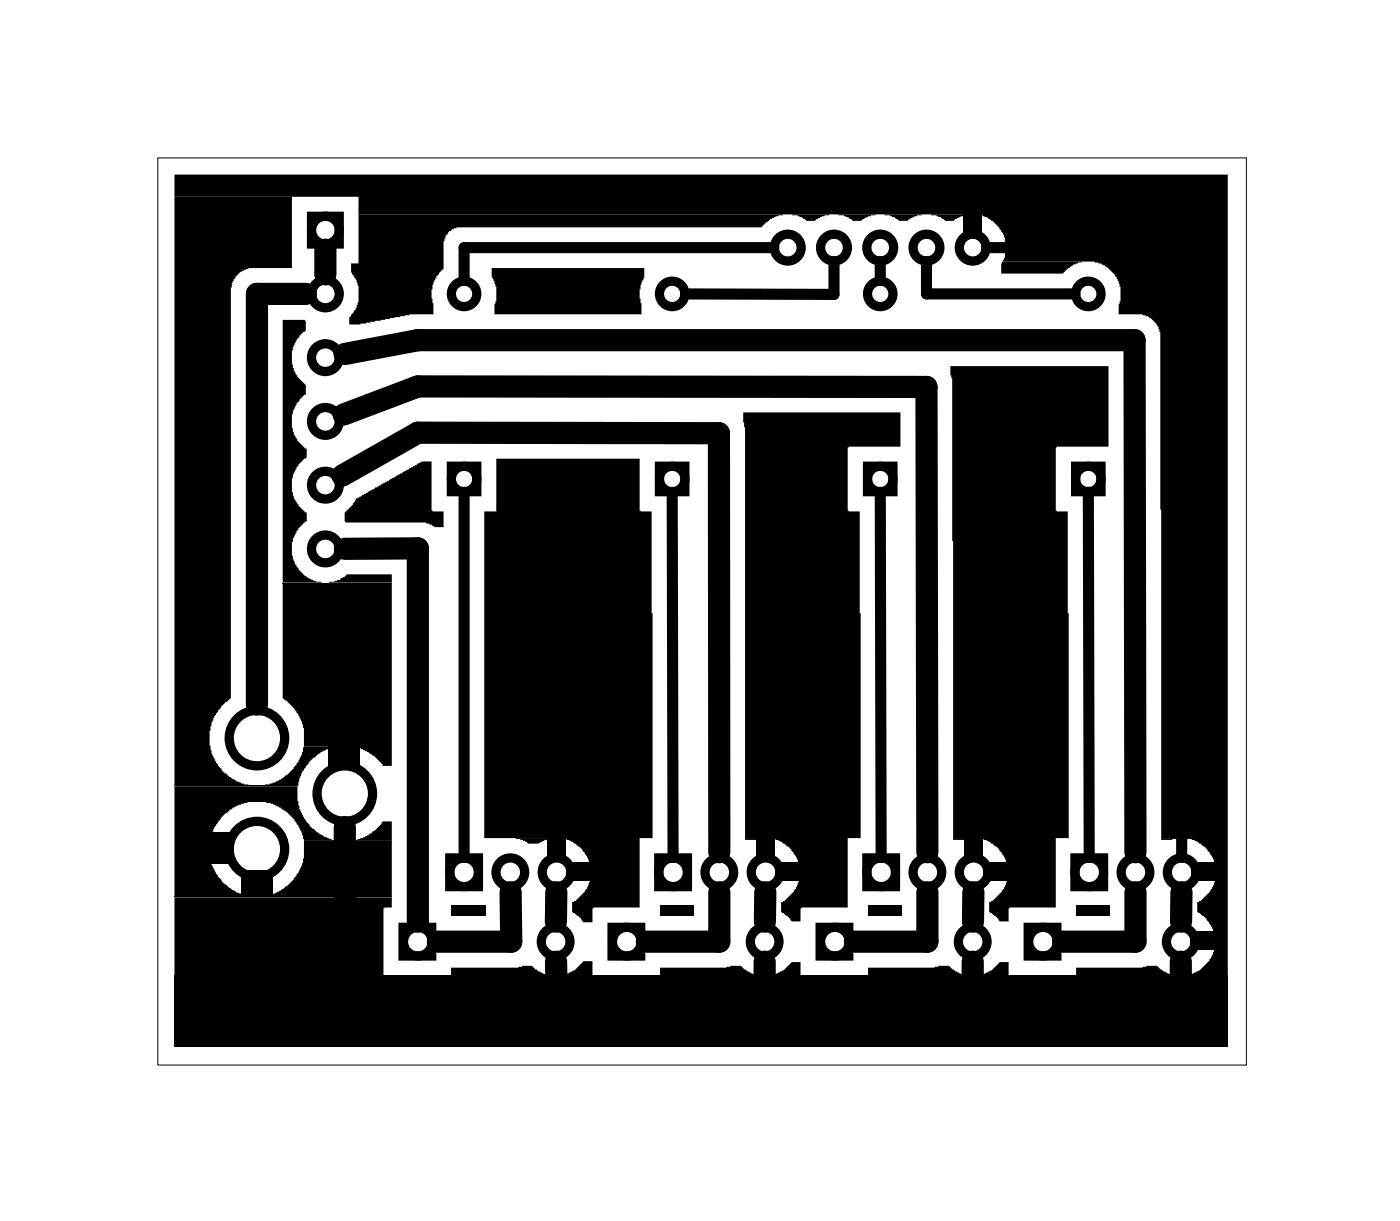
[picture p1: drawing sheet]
<svg xmlns="http://www.w3.org/2000/svg" width="77mm" height="67mm" viewBox="0 0 77 67" stroke-linecap="round" stroke-linejoin="round" font-family="sans-serif">
<path d="M8.7 8.7h59.8v49.8h-59.8zM15.5 32h6M9.6 43.1h6.8M9.6 49.2h11.9M9.6 53.6h57.8M16.7 46.2h4.8" fill="none" stroke="#000" stroke-width=".05"/>
<g fill="#000">
<path d="M9.6 9.6h57.8v43.9h-2l.5-.2 .5-.5 .3-.5v-.9l-.1-.4-.3-.6-.5-.3v-.6h.2l.5-.5 .2-.6 .1-.8-.1-.4-.4-.6-.7-.5-.4-.1h-1.4l-.1-27.8-.2-.4-.4-.4-.3-.1h-1.3l.1-1.6-.3-.5-.5-.5-.7-.3h-5l.2-.5v-.6l-.2-.5-.6-.7-.3-.2-.5-.1h-34v-1h-10.1zM9.6 10.8h6.4v3.9h-2.4l-.4 .2-.3 .3-.2 .6v22.5l-.6 .5-.4 .6-.2 .7v.8l.1 .5 .6 .9 .8 .6 .6 .2h-4zM15.5 17.6h1.3v.6h-.2l-.3 .4-.3 .6v.8l.1 .4 .2 .3 .5 .4v.6l-.4 .2-.3 .6-.1 1 .3 .7 .4 .4h.1v.5l-.4 .4-.3 .5-.1 1 .4 .8 .3 .3h.1v.5h-.1l-.3 .4-.3 .5-.1 1 .2 .5 .5 .6 .5 .3 .5 .1h-2.2zM19.7 11.8h23.3h-.2l-.5 .2-.5 .5h-16.7l-.5 .2-.2 .5v1.6l-.4 .4-.3 .7 .1 1.4h-1.3l-2.4 .5h-.9v-.4l.3-.4 .2-.4v-.9l-.2-.4-.2-.3v-.5h.4zM27 14.7h8.4v.6l-.2 .2-.1 .4 .1 1.4h-8l.1-1.6-.3-.5zM43.5 11.8h2.1l-.5 .1-.3 .2h-.5l-.2-.2zM46.1 11.8h2l-.4 .1-.4 .2h-.5l-.2-.2zM48.6 11.8h2l-.4 .1-.3 .2h-.5l-.2-.2zM51.1 11.8h2.1l-.4 .1-.4 .2h-.5l-.2-.2zM52.9 11.7h1v1.3h-1zM55.1 14.4h4.3l-.4 .1-.6 .5h-3.4zM15.5 32h6v10h-.5v-.1l-.4-.4-.9-.5h-3v-1l-.1-.4-.4-.7-.7-.6z"/>
<path d="M18.1 31.9l.6-.1 .3-.3h2.5v.5zM19.5 27.4l.3-.1 .1-.1 .3-.1 .1-.1 .3-.1v-.1l.8-.4v-.1l1.7-1h.6v2.7l.7 .1v.8h-.5l-.5-.2h-4.4l-.1-.6 .5-.4zM27.3 25.2h7.8v2.8l.7 .1v17.9h-.7v3.8h-2.5l-.1 .8h-.5l-.2-.3-.4-.2v-.6h.2l.5-.5 .3-.8v-.6l-.1-.4-.5-.7-.5-.4-.4-.1h-4.3v-17.9h.7zM40.8 22.6h8.7v1.9l-2.9 .1v3.4l.6 .1 .1 17.9h-.7v3.8h-2.6v.8h-.5l-.2-.3-.4-.2v-.6h.2l.5-.5 .3-.6v-.8l-.3-.8-.5-.5-.5-.2-1.7-.1v-22.5l-.1-.3zM52.2 20.1h8.7v4.4l-2.9 .1v3.4l.7 .1v17.9h-.7v3.8h-2.5l-.1 .8h-.5l-.2-.3-.4-.2v-.6h.2l.6-.5 .2-.6 .1-.8-.2-.6-.5-.5-.5-.4-.4-.1h-1.4l-.1-25.2-.1-.2zM9.6 43.2h6.7l.1 1 .4 .9 .8 .7 .9 .4h-1.8l-.1-.5-.4-.7-.5-.5-.7-.4-.4-.1h-5zM9.6 44h4l-.8 .3-.8 .8-.4 .9-.1 1 .1 .5 .6 .9 .8 .6 .6 .2h-4zM9.6 49.3h11.9v.5l-.4 .1v3.6h-11.5zM9.6 53.6h57.8v3.8h-57.8zM11.4 45.7h1.4v1.7h-1.4zM13.2 47.8h1.8v1.4h-1.8zM14.6 43.1l.5-.1 .7-.4 .6-.8 .3-.8h1.7l-.8 .3-.6 .5-.5 .7-.1 .6z"/>
<path d="M16.7 46.2h4.8v3h-6.9l.8-.3 .9-.8 .3-.7zM18 40.9h1.8v1.3h-1.8zM19.4 46.1h.2l.7-.2 .7-.7v-.1h.5v1.1zM24.8 49.7h1.9v.6h-1.9zM28.3 46l2 .1h-.4l-.3 .2h-.6l-.3-.2zM24.8 53.1h3.7l.2-.1h.5l.3 .3 .5 .2h-5.2zM30 45.9h1.1v1.4h-1.1zM31.1 47.3h1.3v1h-1.3zM31 53.5l.6-.2 .4-.5h.5v.7zM36.3 49.7h1.8v.6h-1.8zM36.3 53.1h3.6l.2-.1h.6l.3 .3 .5 .2h-5.2zM40.9 46l.9 .1h-.9z"/>
<path d="M41.5 45.9h1.1v1.4h-1.1zM42.6 47.3h1.3v1h-1.3zM42.5 53.5l.6-.2 .4-.5h.5v.7zM47.7 49.7h1.8v.6h-1.8zM47.7 53.1h3.6l.2-.1h.7l.3 .3 .4 .2h-5.2zM52.4 46l.8 .1h-.8zM52.9 45.9h1.1v1.4h-1.1zM54 47.3h1.4v1h-1.4zM53.9 53.5l.6-.2 .4-.5h.5v.7zM59.1 49.7h1.8v.6h-1.8zM59.1 53.1h3.7l.2-.1h.6l.3 .3 .4 .2h-5.2zM63.8 46l.9 .1h-.9z"/>
<path d="M65.4 51.1h1.3v1.1h-1.3zM65.4 47.3h1.4v1h-1.4z"/>
</g>
<g fill="#000">
<circle cx="28.9" cy="16" r=".95"/>
<circle cx="56.3" cy="11.7" r=".95"/>
<circle cx="22.2" cy="27.5" r=".95"/>
<circle cx="28.5" cy="27.2" r=".95"/>
<circle cx="42.7" cy="24.7" r=".95"/>
<circle cx="54.1" cy="22.2" r=".95"/>
</g>
<g fill="none" stroke="#000" stroke-width=".51">
<path d="M17.1 11.9h1.5v1.5h-1.5zM24.8 25.6h1.4v1.4h-1.4zM36.2 25.6h1.4v1.4h-1.4zM47.7 25.6h1.4v1.4h-1.4zM59.1 25.6h1.4v1.4h-1.4zM22.1 50.9h1.6v1.6h-1.6zM24.7 47.1h1.6v1.6h-1.6zM33.6 50.9h1.6v1.6h-1.6zM36.2 47.1h1.6v1.6h-1.6zM45.1 50.9h1.5v1.6h-1.5zM47.6 47.1h1.6v1.6h-1.6zM56.5 50.9h1.6v1.6h-1.6z"/>
<path d="M59 47.1h1.6v1.6h-1.6z"/>
<circle cx="17.9" cy="16.1" r=".76"/>
<circle cx="17.9" cy="12.6" r=".76"/>
<circle cx="17.9" cy="19.6" r=".76"/>
<circle cx="25.5" cy="16.1" r=".7"/>
<circle cx="36.9" cy="16.1" r=".7"/>
<circle cx="43.3" cy="13.6" r=".74"/>
<circle cx="45.8" cy="13.6" r=".74"/>
<circle cx="48.4" cy="13.6" r=".74"/>
<circle cx="48.4" cy="16.1" r=".7"/>
<circle cx="50.9" cy="13.6" r=".74"/>
<circle cx="53.4" cy="13.6" r=".74"/>
<circle cx="59.8" cy="16.1" r=".7"/>
<circle cx="17.9" cy="23.1" r=".76"/>
<circle cx="17.9" cy="30.1" r=".76"/>
<circle cx="17.9" cy="26.6" r=".76"/>
<circle cx="25.5" cy="26.3" r=".7"/>
<circle cx="36.9" cy="26.3" r=".7"/>
<circle cx="48.4" cy="26.3" r=".7"/>
<circle cx="59.8" cy="26.3" r=".7"/>
<circle cx="14.1" cy="40.5" r="1.52"/>
<circle cx="14.1" cy="46.6" r="1.52"/>
<circle cx="18.9" cy="43.6" r="1.52"/>
<circle cx="23" cy="51.7" r=".79"/>
<circle cx="25.5" cy="47.9" r=".79"/>
<circle cx="28" cy="47.9" r=".79"/>
<circle cx="30.5" cy="51.7" r=".79"/>
<circle cx="30.6" cy="47.9" r=".79"/>
<circle cx="34.4" cy="51.7" r=".79"/>
<circle cx="37" cy="47.9" r=".79"/>
<circle cx="39.5" cy="47.9" r=".79"/>
<circle cx="42" cy="51.7" r=".79"/>
<circle cx="42.1" cy="47.9" r=".79"/>
<circle cx="45.9" cy="51.7" r=".79"/>
<circle cx="48.4" cy="47.9" r=".79"/>
<circle cx="50.9" cy="47.9" r=".79"/>
<circle cx="53.4" cy="51.7" r=".79"/>
<circle cx="53.5" cy="47.9" r=".79"/>
<circle cx="57.3" cy="51.7" r=".79"/>
<circle cx="59.8" cy="47.9" r=".79"/>
<circle cx="62.4" cy="47.9" r=".79"/>
<circle cx="64.9" cy="51.7" r=".79"/>
<circle cx="64.9" cy="47.9" r=".79"/>
</g>
<g fill="none" stroke="#000" stroke-width="1.2">
<path d="M16.8 16.1h-2.7v22.6M17.9 13.7v1.4M18.9 19.4l4.1-.7h39.3l.1 28.1M18.8 26.1l4.2-2.3h16.5v23M18.9 22.8l4.1-1.6h27.9v25.6M18.9 30.1h4.1v20.5M18.9 45.4v8.8h46v-1.4M28 49l.1 2.7h-4M30.5 52.8l.1 1.4M30.6 49l-.1 1.6M39.5 49v2.7h-4M42 52.8v1.4"/>
<path d="M42 49v1.6M50.9 49v2.7h-3.9M53.4 52.8v1.4M53.5 49l-.1 1.6M62.4 49v2.7h-4M64.9 49v1.6"/>
</g>
<path d="M42.5 13.6h-17v1.8M45.8 14.4v1.8l-8.1-.1M48.4 14.4v1M50.9 14.4v1.7h8.2M54.2 13.6h10.7v33.5M25.5 27v20.1M36.9 27l.1 20.1M48.4 27v20.1M59.8 27v20.1" fill="none" stroke="#000" stroke-width=".61"/>
</svg>
